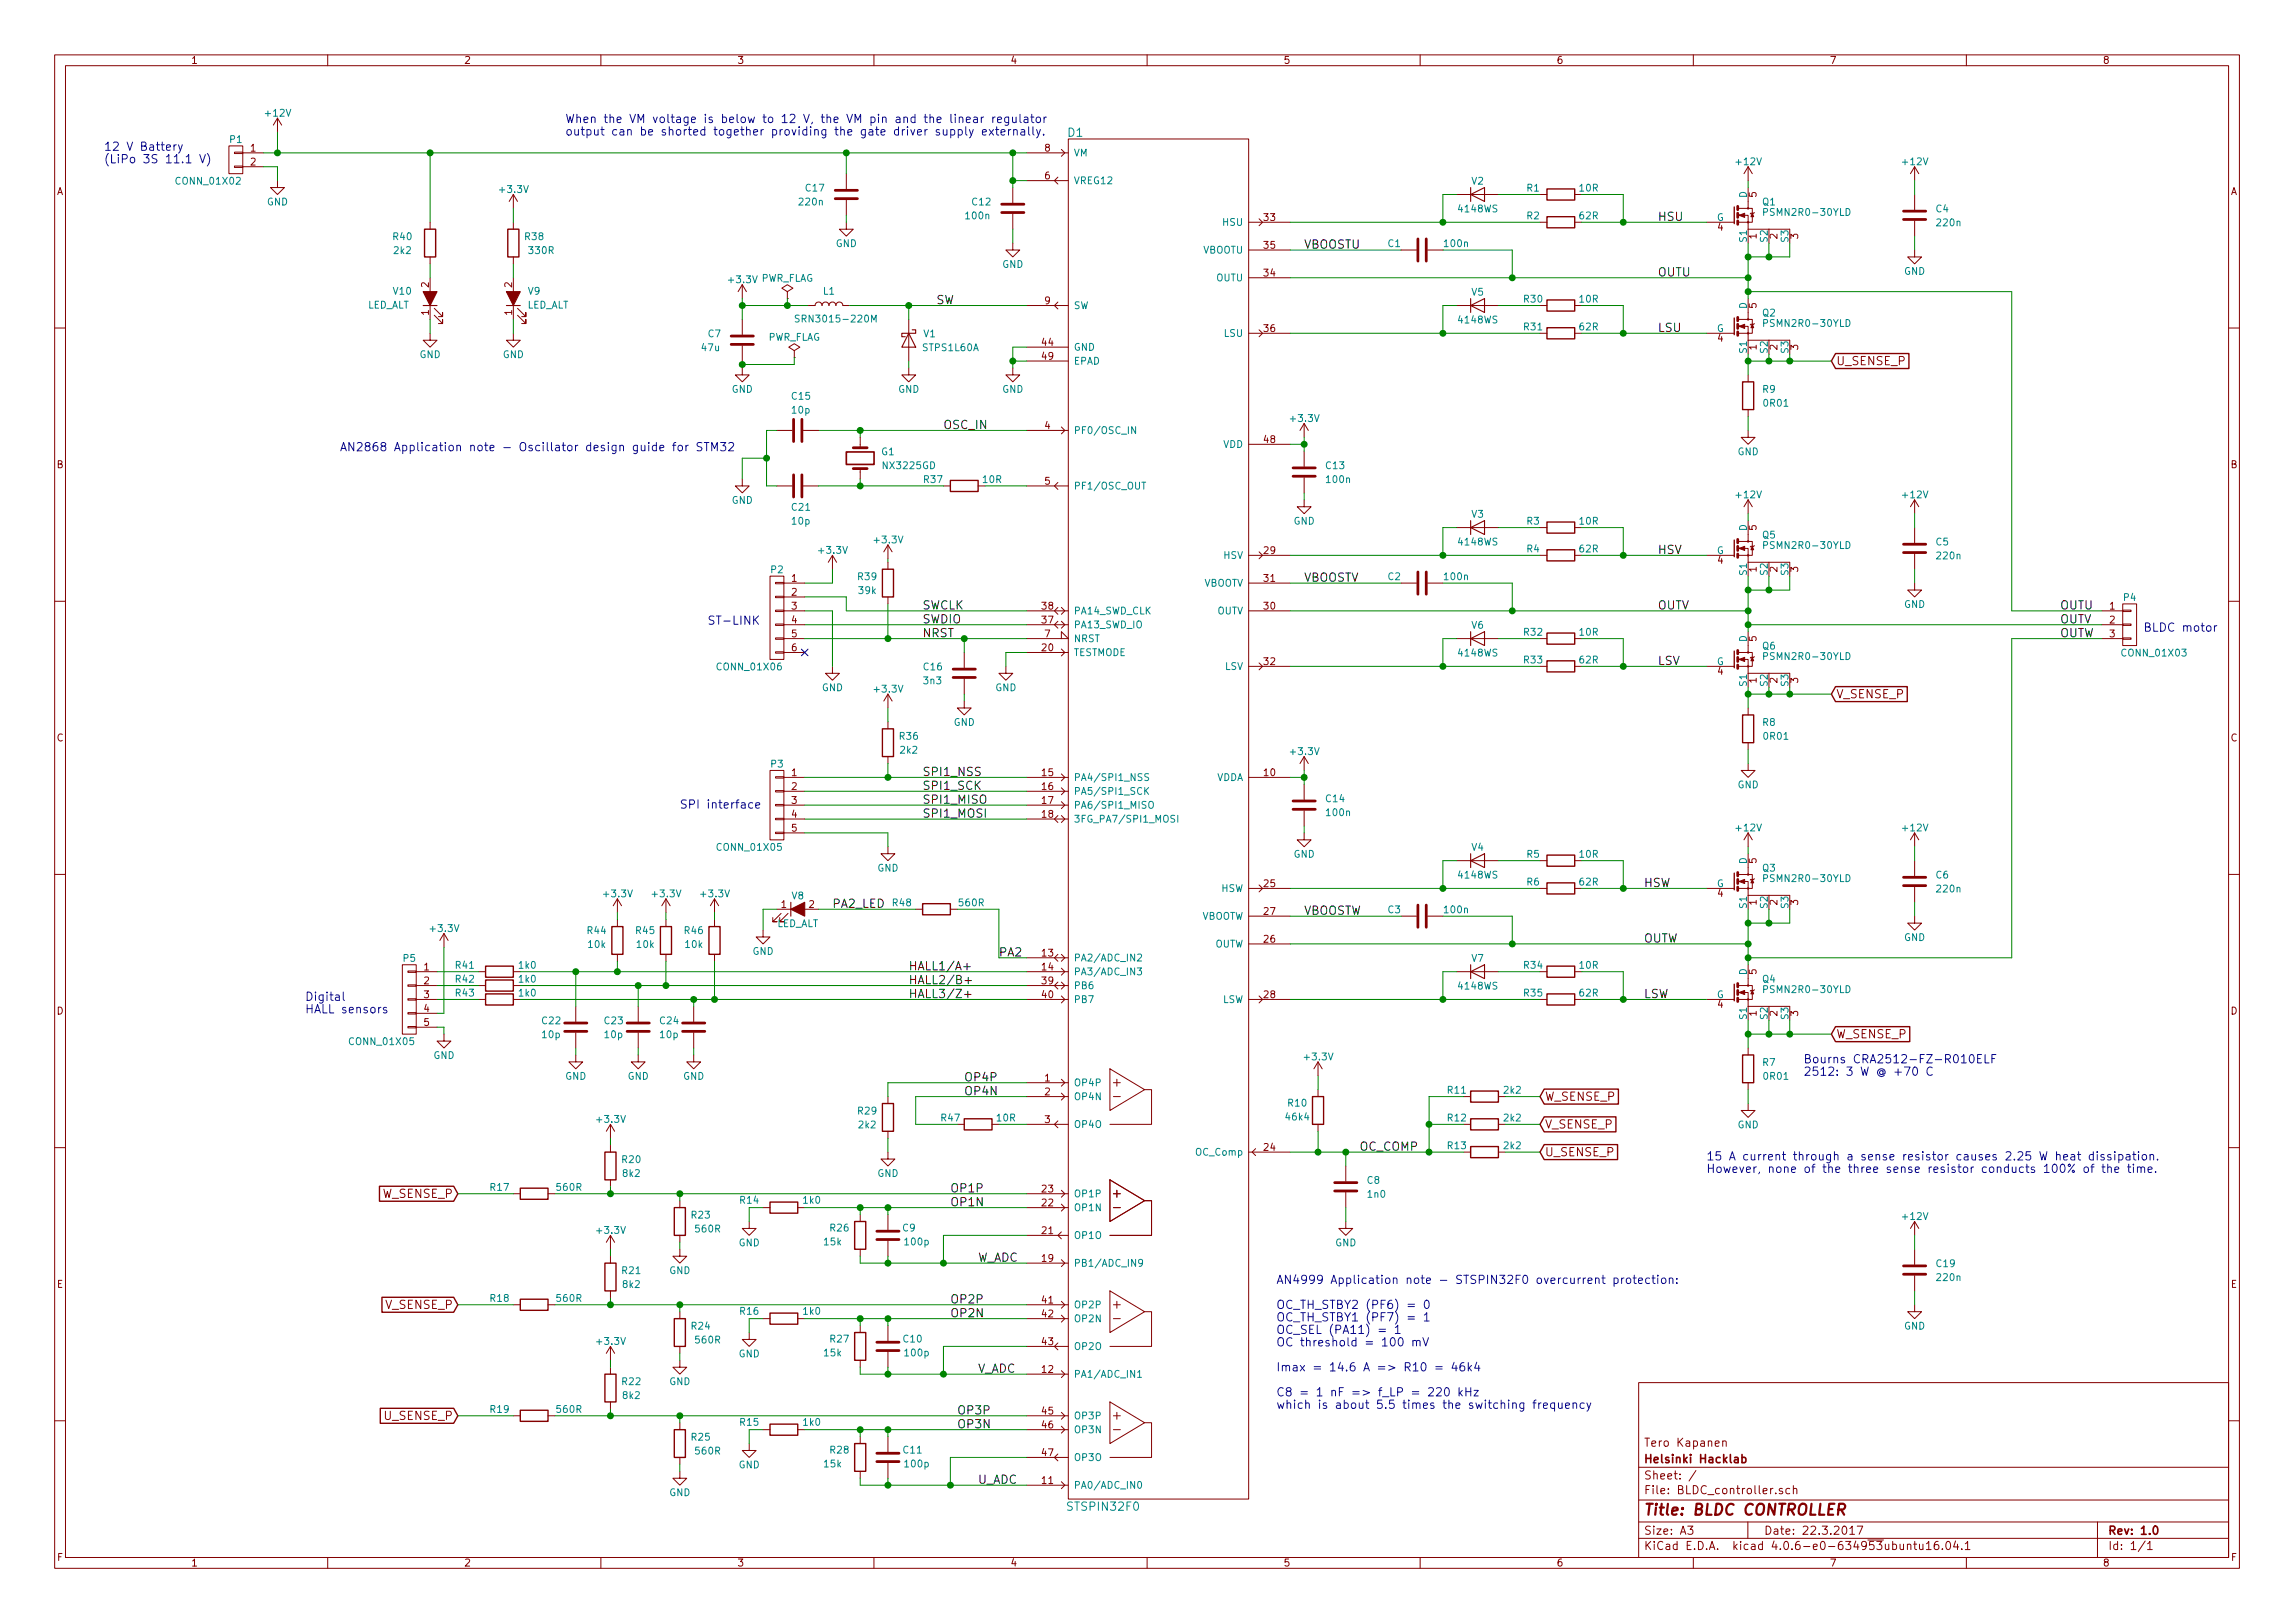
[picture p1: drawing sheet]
<svg xmlns="http://www.w3.org/2000/svg" width="420mm" height="297mm" viewBox="0 0 420 297" stroke-linecap="round" stroke-linejoin="round" font-family="sans-serif">
<defs><g id="words">
<text font-size="2.8" fill="#840000" x="301" y="277.3">Title: BLDC CONTROLLER</text>
<g font-size="2.1" fill="#0000c2">
<text x="103.5" y="22.5">When the VM voltage is below to 12 V, the VM pin and the linear regulator</text>
<text x="19" y="27.6">12 V Battery</text>
<text x="19" y="29.9">(LiPo 3S 11.1 V)</text>
<text x="103.5" y="24.8">output can be shorted together providing the gate driver supply externally.</text>
<text x="62.2" y="82.6">AN2868 Application note - Oscillator design guide for STM32</text>
<text x="129.5" y="114.3">ST-LINK</text>
<text x="392.4" y="115.6">BLDC motor</text>
<text x="124.5" y="148">SPI interface</text>
<text x="55.9" y="183.2">Digital</text>
<text x="55.9" y="185.5">HALL sensors</text>
<text x="330.2" y="194.6">Bourns CRA2512-FZ-R010ELF</text>
<text x="330.2" y="196.9">2512: 3 W @ +70 C</text>
<text x="312.4" y="212.4">15 A current through a sense resistor causes 2.25 W heat dissipation.</text>
<text x="312.4" y="214.7">However, none of the three sense resistor conducts 100% of the time.</text>
<text x="233.7" y="235">AN4999 Application note - STSPIN32F0 overcurrent protection:</text>
<text x="233.7" y="239.6">OC_TH_STBY2 (PF6) = 0</text>
<text x="233.7" y="241.8">OC_TH_STBY1 (PF7) = 1</text>
<text x="233.7" y="244.1">OC_SEL (PA11) = 1</text>
<text x="233.7" y="246.4">OC threshold = 100 mV</text>
<text x="233.7" y="251">Imax = 14.6 A =&gt; R10 = 46k4</text>
<text x="233.7" y="255.6">C8 = 1 nF =&gt; f_LP = 220 kHz</text>
<text x="233.7" y="257.8">which is about 5.5 times the switching frequency</text>
</g>
<g font-size="2.1" fill="#008484">
<text x="195.5" y="25">D1</text>
<text x="195.7" y="276.5">STSPIN32F0</text>
</g>
<g font-size="2.1">
<text x="303.5" y="40.4">HSU</text>
<text x="238.8" y="45.5">VBOOSTU</text>
<text x="303.5" y="50.6">OUTU</text>
<text x="171.4" y="55.7">SW</text>
<text x="303.5" y="60.7">LSU</text>
<text x="172.7" y="78.5">OSC_IN</text>
<text x="303.5" y="101.4">HSV</text>
<text x="238.8" y="106.5">VBOOSTV</text>
<text x="168.9" y="111.5">SWCLK</text>
<text x="303.5" y="111.5">OUTV</text>
<text x="377.2" y="111.5">OUTU</text>
<text x="168.9" y="114.1">SWDIO</text>
<text x="168.9" y="116.6">NRST</text>
<text x="377.2" y="114.1">OUTV</text>
<text x="377.2" y="116.6">OUTW</text>
<text x="303.5" y="121.7">LSV</text>
<text x="168.9" y="142">SPI1_NSS</text>
<text x="168.9" y="144.6">SPI1_SCK</text>
<text x="168.9" y="147.1">SPI1_MISO</text>
<text x="168.9" y="149.6">SPI1_MOSI</text>
<text x="152.4" y="166.2">PA2_LED</text>
<text x="238.8" y="167.4">VBOOSTW</text>
<text x="301" y="162.3">HSW</text>
<text x="301" y="172.5">OUTW</text>
<text x="166.4" y="177.6">HALL1/A+</text>
<text x="182.9" y="175">PA2</text>
<text x="166.4" y="180.1">HALL2/B+</text>
<text x="166.4" y="182.7">HALL3/Z+</text>
<text x="301" y="182.7">LSW</text>
<text x="176.5" y="197.9">OP4P</text>
<text x="176.5" y="200.4">OP4N</text>
<text x="248.9" y="210.6">OC_COMP</text>
<text x="174" y="220.8">OP1N</text>
<text x="174" y="218.2">OP1P</text>
<text x="179.1" y="230.9">W_ADC</text>
<text x="174" y="238.5">OP2P</text>
<text x="174" y="241.1">OP2N</text>
<text x="179.1" y="251.2">V_ADC</text>
<text x="175.3" y="258.9">OP3P</text>
<text x="175.3" y="261.4">OP3N</text>
<text x="179.1" y="271.6">U_ADC</text>
</g>
<g font-size="2.1" fill="#840000">
<text x="336.2" y="66.8">U_SENSE_P</text>
<text x="336.2" y="127.8">V_SENSE_P</text>
<text x="336.2" y="190">W_SENSE_P</text>
<text x="282.9" y="201.5">W_SENSE_P</text>
<text x="282.9" y="206.5">V_SENSE_P</text>
<text x="282.9" y="211.6">U_SENSE_P</text>
<text x="69.9" y="219.2">W_SENSE_P</text>
<text x="70.5" y="239.6">V_SENSE_P</text>
<text x="70.4" y="259.9">U_SENSE_P</text>
<text x="301" y="267.8">Helsinki Hacklab</text>
<text x="301" y="264.8">Tero Kapanen</text>
<text x="301" y="273.5">File: BLDC_controller.sch</text>
<text x="301" y="270.8">Sheet: /</text>
<text x="301" y="280.9">Size: A3</text>
<text x="323" y="280.9">Date: 22.3.2017</text>
<text x="386" y="280.9">Rev: 1.0</text>
<text x="301" y="283.7">KiCad E.D.A. kicad 4.0.6-e0-634953ubuntu16.04.1</text>
<text x="386" y="283.7">Id: 1/1</text>
</g>
<g font-size="1.8" fill="#840000">
<text x="35" y="11.7">1</text>
<text x="85" y="11.7">2</text>
<text x="135" y="11.7">3</text>
<text x="185" y="11.7">4</text>
<text x="235" y="11.7">5</text>
<text x="285" y="11.7">6</text>
<text x="335" y="11.7">7</text>
<text x="385" y="11.7">8</text>
<text x="45.9" y="27.7">1</text>
<text x="191.3" y="27.7">8</text>
<text x="10.4" y="35.7">A</text>
<text x="45.9" y="30.3">2</text>
<text x="191.3" y="32.8">6</text>
<text x="408.4" y="35.7">A</text>
<text x="231.4" y="40.4">33</text>
<text x="321.6" y="36.1" transform="rotate(-90 321.6 36.1)">5</text>
<text x="231.4" y="45.5">35</text>
<text x="314.5" y="42.2">4</text>
<text x="321.6" y="43.7" transform="rotate(-90 321.6 43.7)">1</text>
<text x="325.4" y="43.7" transform="rotate(-90 325.4 43.7)">2</text>
<text x="329.2" y="43.7" transform="rotate(-90 329.2 43.7)">3</text>
<text x="78.5" y="52.6" transform="rotate(-90 78.5 52.6)">2</text>
<text x="93.7" y="52.6" transform="rotate(-90 93.7 52.6)">2</text>
<text x="231.4" y="50.6">34</text>
<text x="78.5" y="57.7" transform="rotate(-90 78.5 57.7)">1</text>
<text x="93.7" y="57.7" transform="rotate(-90 93.7 57.7)">1</text>
<text x="191.3" y="55.7">9</text>
<text x="321.6" y="56.4" transform="rotate(-90 321.6 56.4)">5</text>
<text x="190.8" y="63.3">44</text>
<text x="190.8" y="65.8">49</text>
<text x="231.4" y="60.7">36</text>
<text x="314.5" y="62.5">4</text>
<text x="321.6" y="64" transform="rotate(-90 321.6 64)">1</text>
<text x="325.4" y="64" transform="rotate(-90 325.4 64)">2</text>
<text x="329.2" y="64" transform="rotate(-90 329.2 64)">3</text>
<text x="191.3" y="78.5">4</text>
<text x="231.4" y="81.1">48</text>
<text x="10.4" y="85.7">B</text>
<text x="191.3" y="88.7">5</text>
<text x="408.4" y="85.7">B</text>
<text x="231.4" y="101.4">29</text>
<text x="321.6" y="97" transform="rotate(-90 321.6 97)">5</text>
<text x="144.9" y="106.5">1</text>
<text x="231.4" y="106.5">31</text>
<text x="314.5" y="103.2">4</text>
<text x="321.6" y="104.7" transform="rotate(-90 321.6 104.7)">1</text>
<text x="325.4" y="104.7" transform="rotate(-90 325.4 104.7)">2</text>
<text x="329.2" y="104.7" transform="rotate(-90 329.2 104.7)">3</text>
<text x="144.9" y="109">2</text>
<text x="144.9" y="111.5">3</text>
<text x="190.8" y="111.5">38</text>
<text x="231.4" y="111.5">30</text>
<text x="386.2" y="111.5">1</text>
<text x="144.9" y="114.1">4</text>
<text x="144.9" y="116.6">5</text>
<text x="144.9" y="119.2">6</text>
<text x="190.8" y="119.2">20</text>
<text x="190.8" y="114.1">37</text>
<text x="191.3" y="116.6">7</text>
<text x="321.6" y="117.4" transform="rotate(-90 321.6 117.4)">5</text>
<text x="386.2" y="114.1">2</text>
<text x="386.2" y="116.6">3</text>
<text x="231.4" y="121.7">32</text>
<text x="314.5" y="123.5">4</text>
<text x="321.6" y="125" transform="rotate(-90 321.6 125)">1</text>
<text x="325.4" y="125" transform="rotate(-90 325.4 125)">2</text>
<text x="329.2" y="125" transform="rotate(-90 329.2 125)">3</text>
<text x="10.4" y="135.7">C</text>
<text x="408.4" y="135.7">C</text>
<text x="144.9" y="142">1</text>
<text x="190.8" y="142">15</text>
<text x="231.4" y="142">10</text>
<text x="144.9" y="144.6">2</text>
<text x="144.9" y="147.1">3</text>
<text x="144.9" y="149.6">4</text>
<text x="190.8" y="144.6">16</text>
<text x="190.8" y="147.1">17</text>
<text x="190.8" y="149.6">18</text>
<text x="144.9" y="152.2">5</text>
<text x="321.6" y="158" transform="rotate(-90 321.6 158)">5</text>
<text x="143" y="166.2">1</text>
<text x="148.1" y="166.2">2</text>
<text x="231.4" y="162.3">25</text>
<text x="231.4" y="167.4">27</text>
<text x="314.5" y="164.1">4</text>
<text x="321.6" y="165.6" transform="rotate(-90 321.6 165.6)">1</text>
<text x="325.4" y="165.6" transform="rotate(-90 325.4 165.6)">2</text>
<text x="329.2" y="165.6" transform="rotate(-90 329.2 165.6)">3</text>
<text x="231.4" y="172.5">26</text>
<text x="77.6" y="177.6">1</text>
<text x="190.8" y="175">13</text>
<text x="190.8" y="177.6">14</text>
<text x="321.6" y="178.3" transform="rotate(-90 321.6 178.3)">5</text>
<text x="10.4" y="185.7">D</text>
<text x="77.6" y="180.1">2</text>
<text x="77.6" y="182.7">3</text>
<text x="77.6" y="185.2">4</text>
<text x="190.8" y="182.7">40</text>
<text x="190.8" y="180.1">39</text>
<text x="231.4" y="182.7">28</text>
<text x="314.5" y="184.4">4</text>
<text x="321.6" y="185.9" transform="rotate(-90 321.6 185.9)">1</text>
<text x="325.4" y="185.9" transform="rotate(-90 325.4 185.9)">2</text>
<text x="329.2" y="185.9" transform="rotate(-90 329.2 185.9)">3</text>
<text x="408.4" y="185.7">D</text>
<text x="77.6" y="187.7">5</text>
<text x="191.3" y="197.9">1</text>
<text x="191.3" y="200.4">2</text>
<text x="191.3" y="205.5">3</text>
<text x="231.4" y="210.6">24</text>
<text x="190.8" y="220.8">22</text>
<text x="190.8" y="218.2">23</text>
<text x="190.8" y="225.8">21</text>
<text x="190.8" y="230.9">19</text>
<text x="10.4" y="235.7">E</text>
<text x="190.8" y="238.5">41</text>
<text x="408.4" y="235.7">E</text>
<text x="190.8" y="241.1">42</text>
<text x="190.8" y="251.2">12</text>
<text x="190.8" y="246.2">43</text>
<text x="190.8" y="258.9">45</text>
<text x="190.8" y="261.4">46</text>
<text x="190.8" y="266.5">47</text>
<text x="190.8" y="271.6">11</text>
<text x="10.5" y="285.7">F</text>
<text x="35" y="286.7">1</text>
<text x="85" y="286.7">2</text>
<text x="135" y="286.7">3</text>
<text x="185" y="286.7">4</text>
<text x="235" y="286.7">5</text>
<text x="285" y="286.7">6</text>
<text x="335" y="286.7">7</text>
<text x="385" y="286.7">8</text>
<text x="408.5" y="285.7">F</text>
</g>
<g font-size="1.8" fill="#008484">
<text x="48.7" y="21.3">+12V</text>
<text x="42.1" y="26.1">P1</text>
<text x="196.6" y="28.6">VM</text>
<text x="32.5" y="33.8">CONN_01X02</text>
<text x="91.6" y="35.3">+3.3V</text>
<text x="147.5" y="35">C17</text>
<text x="196.6" y="33.7">VREG12</text>
<text x="269.4" y="33.8">V2</text>
<text x="279.6" y="35">R1</text>
<text x="289.2" y="35">10R</text>
<text x="318" y="30.2">+12V</text>
<text x="348.4" y="30.2">+12V</text>
<text x="48.8" y="37.6">GND</text>
<text x="146.4" y="37.6">220n</text>
<text x="176.9" y="40.1">100n</text>
<text x="178" y="37.6">C12</text>
<text x="223.9" y="41.3">HSU</text>
<text x="267.1" y="38.8">4148WS</text>
<text x="279.6" y="40.1">R2</text>
<text x="289.2" y="40.1">62R</text>
<text x="314.3" y="40.4">G</text>
<text x="319.8" y="36.2" transform="rotate(-90 319.8 36.2)">D</text>
<text x="322.7" y="37.6">Q1</text>
<text x="323.5" y="39.5">PSMN2R0-30YLD</text>
<text x="354.5" y="38.8">C4</text>
<text x="354.7" y="41.4">220n</text>
<text x="72" y="43.9">R40</text>
<text x="72.2" y="46.5">2k2</text>
<text x="96.2" y="43.9">R38</text>
<text x="97" y="46.5">330R</text>
<text x="153" y="45.2">GND</text>
<text x="220" y="46.4">VBOOTU</text>
<text x="254.1" y="45.2">C1</text>
<text x="264.5" y="45.2">100n</text>
<text x="319.8" y="44.3" transform="rotate(-90 319.8 44.3)">S1</text>
<text x="323.6" y="44.3" transform="rotate(-90 323.6 44.3)">S2</text>
<text x="327.4" y="44.3" transform="rotate(-90 327.4 44.3)">S3</text>
<text x="72.1" y="53.9">V10</text>
<text x="96.7" y="53.9">V9</text>
<text x="133.6" y="51.8">+3.3V PWR_FLAG</text>
<text x="150.7" y="53.9">L1</text>
<text x="183.5" y="49">GND</text>
<text x="222.6" y="51.5">OUTU</text>
<text x="348.6" y="50.3">GND</text>
<text x="67.2" y="56.5">LED_ALT</text>
<text x="96.4" y="56.5">LED_ALT</text>
<text x="146.7" y="59">SRN3015-220M</text>
<text x="196.6" y="56.6">SW</text>
<text x="267.1" y="59.2">4148WS</text>
<text x="269.4" y="54.1">V5</text>
<text x="279" y="55.4">R30</text>
<text x="289.2" y="55.4">10R</text>
<text x="319.8" y="56.6" transform="rotate(-90 319.8 56.6)">D</text>
<text x="322.7" y="57.9">Q2</text>
<text x="323.5" y="59.8">PSMN2R0-30YLD</text>
<text x="76.8" y="65.5">GND</text>
<text x="92" y="65.5">GND</text>
<text x="128.5" y="64.2">47u</text>
<text x="129.7" y="61.7">C7</text>
<text x="140.5" y="62.3">PWR_FLAG</text>
<text x="169" y="64.2">STPS1L60A</text>
<text x="169.1" y="61.7">V1</text>
<text x="196.6" y="64.2">GND</text>
<text x="224.1" y="61.6">LSU</text>
<text x="279" y="60.4">R31</text>
<text x="289.2" y="60.4">62R</text>
<text x="314.3" y="60.7">G</text>
<text x="319.8" y="64.6" transform="rotate(-90 319.8 64.6)">S1</text>
<text x="323.6" y="64.6" transform="rotate(-90 323.6 64.6)">S2</text>
<text x="327.4" y="64.6" transform="rotate(-90 327.4 64.6)">S3</text>
<text x="133.9" y="71.9">GND</text>
<text x="164.4" y="71.9">GND</text>
<text x="183.5" y="71.9">GND</text>
<text x="196.6" y="66.7">EPAD</text>
<text x="322.7" y="71.9">R9</text>
<text x="145" y="73.1">C15</text>
<text x="145" y="75.7">10p</text>
<text x="236.4" y="77.2">+3.3V</text>
<text x="323" y="74.4">0R01</text>
<text x="161.4" y="83.3">G1</text>
<text x="196.6" y="79.4">PF0/OSC_IN</text>
<text x="223.9" y="82">VDD</text>
<text x="318.1" y="83.3">GND</text>
<text x="161.8" y="85.8">NX3225GD</text>
<text x="169.2" y="88.4">R37</text>
<text x="180" y="88.4">10R</text>
<text x="196.6" y="89.6">PF1/OSC_OUT</text>
<text x="242.8" y="85.8">C13</text>
<text x="243" y="88.4">100n</text>
<text x="133.9" y="92.2">GND</text>
<text x="145" y="93.5">C21</text>
<text x="145" y="96">10p</text>
<text x="236.8" y="96">GND</text>
<text x="269.4" y="94.7">V3</text>
<text x="279.6" y="96">R3</text>
<text x="289.2" y="96">10R</text>
<text x="318" y="91.2">+12V</text>
<text x="348.4" y="91.2">+12V</text>
<text x="150.1" y="101.3">+3.3V</text>
<text x="160.2" y="99.4">+3.3V</text>
<text x="267.1" y="99.8">4148WS</text>
<text x="279.6" y="101.1">R4</text>
<text x="289.2" y="101.1">62R</text>
<text x="314.3" y="101.4">G</text>
<text x="319.8" y="97.2" transform="rotate(-90 319.8 97.2)">D</text>
<text x="322.7" y="98.5">Q5</text>
<text x="323.5" y="100.4">PSMN2R0-30YLD</text>
<text x="354.5" y="99.8">C5</text>
<text x="141.2" y="104.9">P2</text>
<text x="157.1" y="106.2">R39</text>
<text x="220.1" y="107.4">VBOOTV</text>
<text x="224" y="102.3">HSV</text>
<text x="254.1" y="106.2">C2</text>
<text x="264.5" y="106.2">100n</text>
<text x="319.8" y="105.2" transform="rotate(-90 319.8 105.2)">S1</text>
<text x="323.6" y="105.2" transform="rotate(-90 323.6 105.2)">S2</text>
<text x="327.4" y="105.2" transform="rotate(-90 327.4 105.2)">S3</text>
<text x="354.7" y="102.3">220n</text>
<text x="157.3" y="108.7">39k</text>
<text x="196.6" y="112.4">PA14_SWD_CLK</text>
<text x="222.7" y="112.4">OUTV</text>
<text x="348.6" y="111.2">GND</text>
<text x="388.8" y="110">P4</text>
<text x="196.6" y="117.5">NRST</text>
<text x="196.6" y="115">PA13_SWD_IO</text>
<text x="269.4" y="115">V6</text>
<text x="279" y="116.3">R32</text>
<text x="289.2" y="116.3">10R</text>
<text x="319.8" y="117.5" transform="rotate(-90 319.8 117.5)">D</text>
<text x="322.7" y="118.9">Q6</text>
<text x="131.5" y="122.7">CONN_01X06</text>
<text x="169.1" y="122.7">C16</text>
<text x="169.2" y="125.2">3n3</text>
<text x="196.6" y="120.1">TESTMODE</text>
<text x="224.2" y="122.6">LSV</text>
<text x="267.1" y="120.1">4148WS</text>
<text x="279" y="121.4">R33</text>
<text x="289.2" y="121.4">62R</text>
<text x="314.3" y="121.7">G</text>
<text x="319.8" y="125.6" transform="rotate(-90 319.8 125.6)">S1</text>
<text x="323.5" y="120.8">PSMN2R0-30YLD</text>
<text x="323.6" y="125.6" transform="rotate(-90 323.6 125.6)">S2</text>
<text x="327.4" y="125.6" transform="rotate(-90 327.4 125.6)">S3</text>
<text x="388.7" y="120.1">CONN_01X03</text>
<text x="150.4" y="126.5">GND</text>
<text x="160.2" y="126.7">+3.3V</text>
<text x="182.2" y="126.5">GND</text>
<text x="164.7" y="135.4">R36</text>
<text x="164.9" y="137.9">2k2</text>
<text x="174.6" y="132.8">GND</text>
<text x="322.7" y="132.8">R8</text>
<text x="323" y="135.4">0R01</text>
<text x="141.2" y="140.4">P3</text>
<text x="196.6" y="142.9">PA4/SPI1_NSS</text>
<text x="222.6" y="142.9">VDDA</text>
<text x="236.4" y="138.2">+3.3V</text>
<text x="196.6" y="145.5">PA5/SPI1_SCK</text>
<text x="196.6" y="148">PA6/SPI1_MISO</text>
<text x="242.8" y="146.8">C14</text>
<text x="243" y="149.3">100n</text>
<text x="318.1" y="144.3">GND</text>
<text x="131.5" y="155.7">CONN_01X05</text>
<text x="196.6" y="150.5">3FG_PA7/SPI1_MOSI</text>
<text x="269.4" y="155.7">V4</text>
<text x="318" y="152.1">+12V</text>
<text x="348.4" y="152.1">+12V</text>
<text x="160.6" y="159.5">GND</text>
<text x="236.8" y="157">GND</text>
<text x="267.1" y="160.8">4148WS</text>
<text x="279.6" y="157">R5</text>
<text x="289.2" y="157">10R</text>
<text x="319.8" y="158.2" transform="rotate(-90 319.8 158.2)">D</text>
<text x="322.7" y="159.5">Q3</text>
<text x="323.5" y="161.4">PSMN2R0-30YLD</text>
<text x="354.5" y="160.8">C6</text>
<text x="110.7" y="164.2">+3.3V</text>
<text x="119.6" y="164.2">+3.3V</text>
<text x="128.5" y="164.2">+3.3V</text>
<text x="145" y="164.6">V8</text>
<text x="163.5" y="165.8">R48</text>
<text x="175.7" y="165.8">560R</text>
<text x="223.5" y="163.2">HSW</text>
<text x="254.1" y="167.1">C3</text>
<text x="264.5" y="167.1">100n</text>
<text x="279.6" y="162">R6</text>
<text x="289.2" y="162">62R</text>
<text x="314.3" y="162.3">G</text>
<text x="319.8" y="166.2" transform="rotate(-90 319.8 166.2)">S1</text>
<text x="323.6" y="166.2" transform="rotate(-90 323.6 166.2)">S2</text>
<text x="327.4" y="166.2" transform="rotate(-90 327.4 166.2)">S3</text>
<text x="354.7" y="163.3">220n</text>
<text x="78.9" y="170.5">+3.3V</text>
<text x="107.6" y="170.9">R44</text>
<text x="107.7" y="173.5">10k</text>
<text x="116.5" y="170.9">R45</text>
<text x="116.6" y="173.5">10k</text>
<text x="125.4" y="170.9">R46</text>
<text x="125.5" y="173.5">10k</text>
<text x="142.1" y="169.7">LED_ALT</text>
<text x="219.6" y="168.3">VBOOTW</text>
<text x="222.2" y="173.4">OUTW</text>
<text x="348.6" y="172.2">GND</text>
<text x="73.9" y="176">P5</text>
<text x="83.5" y="177.3">R41</text>
<text x="83.5" y="179.8">R42</text>
<text x="95" y="177.3">1k0</text>
<text x="95" y="179.8">1k0</text>
<text x="137.7" y="174.7">GND</text>
<text x="196.6" y="175.9">PA2/ADC_IN2</text>
<text x="196.6" y="178.5">PA3/ADC_IN3</text>
<text x="269.4" y="176">V7</text>
<text x="279" y="177.3">R34</text>
<text x="289.2" y="177.3">10R</text>
<text x="319.8" y="178.5" transform="rotate(-90 319.8 178.5)">D</text>
<text x="322.7" y="179.8">Q4</text>
<text x="83.5" y="182.4">R43</text>
<text x="95" y="182.4">1k0</text>
<text x="196.6" y="183.6">PB7</text>
<text x="196.6" y="181">PB6</text>
<text x="223.6" y="183.6">LSW</text>
<text x="267.1" y="181.1">4148WS</text>
<text x="279" y="182.4">R35</text>
<text x="289.2" y="182.4">62R</text>
<text x="314.3" y="182.7">G</text>
<text x="323.5" y="181.7">PSMN2R0-30YLD</text>
<text x="64.2" y="191.2">CONN_01X05</text>
<text x="99.3" y="187.4">C22</text>
<text x="99.3" y="190">10p</text>
<text x="110.7" y="187.4">C23</text>
<text x="110.7" y="190">10p</text>
<text x="120.9" y="187.4">C24</text>
<text x="120.9" y="190">10p</text>
<text x="319.8" y="186.5" transform="rotate(-90 319.8 186.5)">S1</text>
<text x="323.6" y="186.5" transform="rotate(-90 323.6 186.5)">S2</text>
<text x="327.4" y="186.5" transform="rotate(-90 327.4 186.5)">S3</text>
<text x="79.3" y="193.8">GND</text>
<text x="103.5" y="197.6">GND</text>
<text x="114.9" y="197.6">GND</text>
<text x="125" y="197.6">GND</text>
<text x="239" y="194">+3.3V</text>
<text x="322.7" y="195.1">R7</text>
<text x="323" y="197.6">0R01</text>
<text x="157.1" y="203.9">R29</text>
<text x="196.6" y="198.8">OP4P</text>
<text x="196.6" y="201.3">OP4N</text>
<text x="235.9" y="202.5">R10</text>
<text x="265.1" y="200.1">R11</text>
<text x="275.4" y="200.1">2k2</text>
<text x="109.4" y="205.5">+3.3V</text>
<text x="157.3" y="206.5">2k2</text>
<text x="172.4" y="205.2">R47</text>
<text x="182.5" y="205.2">10R</text>
<text x="196.6" y="206.4">OP4O</text>
<text x="235.5" y="205">46k4</text>
<text x="265.1" y="205.2">R12</text>
<text x="275.4" y="205.2">2k2</text>
<text x="318.1" y="206.5">GND</text>
<text x="113.9" y="212.8">R20</text>
<text x="114.1" y="215.4">8k2</text>
<text x="160.6" y="215.4">GND</text>
<text x="218.9" y="211.5">OC_Comp</text>
<text x="265.1" y="210.3">R13</text>
<text x="275.4" y="210.3">2k2</text>
<text x="89.8" y="217.9">R17</text>
<text x="102" y="217.9">560R</text>
<text x="135.5" y="220.3">R14</text>
<text x="147.1" y="220.3">1k0</text>
<text x="196.6" y="221.7">OP1N</text>
<text x="196.6" y="219.1">OP1P</text>
<text x="250.3" y="216.6">C8</text>
<text x="250.4" y="219.2">1n0</text>
<text x="109.4" y="225.8">+3.3V</text>
<text x="126.6" y="223">R23</text>
<text x="127.4" y="225.5">560R</text>
<text x="150.9" y="227.9">15k</text>
<text x="152" y="225.4">R26</text>
<text x="165.3" y="225.4">C9</text>
<text x="165.8" y="227.9">100p</text>
<text x="196.6" y="226.7">OP1O</text>
<text x="348.4" y="223.3">+12V</text>
<text x="113.9" y="233.2">R21</text>
<text x="122.5" y="233.2">GND</text>
<text x="135.2" y="228.1">GND</text>
<text x="196.6" y="231.8">PB1/ADC_IN9</text>
<text x="244.4" y="228.1">GND</text>
<text x="354.6" y="231.9">C19</text>
<text x="89.8" y="238.2">R18</text>
<text x="102" y="238.2">560R</text>
<text x="114.1" y="235.7">8k2</text>
<text x="196.6" y="239.4">OP2P</text>
<text x="354.7" y="234.4">220n</text>
<text x="126.6" y="243.3">R24</text>
<text x="127.4" y="245.9">560R</text>
<text x="135.5" y="240.6">R16</text>
<text x="147.1" y="240.6">1k0</text>
<text x="152" y="245.7">R27</text>
<text x="165.4" y="245.7">C10</text>
<text x="196.6" y="242">OP2N</text>
<text x="348.6" y="243.3">GND</text>
<text x="109.4" y="246.1">+3.3V</text>
<text x="135.2" y="248.4">GND</text>
<text x="150.9" y="248.2">15k</text>
<text x="165.8" y="248.2">100p</text>
<text x="196.6" y="247.1">OP2O</text>
<text x="113.9" y="253.5">R22</text>
<text x="114.1" y="256">8k2</text>
<text x="122.5" y="253.5">GND</text>
<text x="196.6" y="252.1">PA1/ADC_IN1</text>
<text x="89.8" y="258.6">R19</text>
<text x="102" y="258.6">560R</text>
<text x="126.6" y="263.6">R25</text>
<text x="135.5" y="260.9">R15</text>
<text x="147.1" y="260.9">1k0</text>
<text x="196.6" y="259.8">OP3P</text>
<text x="196.6" y="262.3">OP3N</text>
<text x="127.4" y="266.2">560R</text>
<text x="135.2" y="268.7">GND</text>
<text x="150.9" y="268.5">15k</text>
<text x="152" y="266">R28</text>
<text x="165.4" y="266">C11</text>
<text x="165.8" y="268.5">100p</text>
<text x="196.6" y="267.4">OP3O</text>
<text x="122.5" y="273.8">GND</text>
<text x="196.6" y="272.5">PA0/ADC_IN0</text>
</g>
</g></defs>
<g fill="none" stroke="#840000" stroke-width=".18">
<path d="M10 10h400v277h-400zM12 12h396v273.1h-396zM60 10v2M110 10v2M160 10v2M210 10v2M260 10v2M310 10v2M360 10v2M41.9 26.7h2.5v5.1h-2.5zM42.9 30.4h1.5v.2h-1.5zM42.9 27.8h1.5v.3h-1.5z"/>
<path d="M44.4 28h3.9M44.4 30.5h3.9M50.8 33.1v1.2h1.3l-1.3 1.3-1.3-1.3h1.3M50.8 21.6l-.8 1.3M50.8 21.6v2.6M50.8 21.6l.8 1.3M94 35.6v2.5M94 35.6l-.8 1.3M94 35.6l.7 1.3M154.9 31.8v2.8M154.9 36.6v2.8M185.4 34.3v2.8"/>
<path d="M185.4 39.2v2.7M188 33.1h7.6M188 28h7.6M193.7 32.4l-.7 .7 .7 .6M194.3 27.3l.6 .7-.6 .6M195.6 25.4h33v249h-33zM266.7 35.6h7.6M281.9 35.6h1.3M288.3 35.6h1.3M320 34.3v3.8h-1.7M320 38.1h.8v2.6h-.8v-1.3h-1.7M320 30.5v2.6"/>
<path d="M320 30.5l-.7 1.3M320 30.5l.8 1.3M321.2 38.9l-.8 .3M350.5 30.5v2.6M350.5 35.6v2.8M350.5 30.5l-.7 1.3M350.5 30.5l.8 1.3M78.7 40.7v1.2M78.7 47v1.3M78.7 50.8v7.7M79.5 57.7l1.5 1.5v-.7v.7h-.7M79.5 56.4l1.5 1.5v-.7v.7h-.7"/>
<path d="M94 40.7v1.2M94 47v1.3M94 50.8v7.7M94.7 57.7l1.6 1.5v-.7v.7h-.8M94.7 56.4l1.6 1.5v-.7v.7h-.8M135.9 52.1v2.5M135.9 58.5v2.8M135.9 52.1l-.8 1.3M135.9 52.1l.8 1.3M144.1 54.6h.1M144.1 53.4l1.1-.7-1.1-.6-1 .6 1 .7v1.2M148 55.9h1.2a.63 .63 0 0 1 .7-.6 .63 .63 0 0 1 .6 .6 .63 .63 0 0 1 .6-.6 .63 .63 0 0 1 .7 .6 .63 .63 0 0 1 .6-.6 .63 .63 0 0 1 .6 .6 .63 .63 0 0 1 .7-.6 .63 .63 0 0 1 .6 .6h1.3"/>
<path d="M154.9 40.7v1.2h1.3l-1.3 1.3-1.2-1.3h1.2M166.4 58.5v7.6M185.4 44.5v1.3h1.3l-1.3 1.2-1.3-1.2h1.3M188 55.9h7.6M193.7 55.3l-.7 .6 .7 .7M228.6 40.7h7.6M228.6 50.8h7.6M228.6 45.8h7.6M230.5 40l.6 .7-.6 .6M256.5 45.8h2.8M261.4 45.8h2.8M266.7 55.9h7.6"/>
<path d="M281.9 55.9h1.3M281.9 40.7h1.3M288.3 55.9h1.3M288.3 40.7h1.3M312.4 40.7h5.1M318.3 40.7h1.7v1.2h7.7M320 54.6v3.9h-1.7M320 58.5h.8v2.5h-.8v-1.3h-1.7M321.2 59.2l-.8 .3M350.5 45.8v1.2h1.3l-1.3 1.3-1.3-1.3h1.3M350.5 40.4v2.8M10 60h2"/>
<path d="M78.7 61v1.3h1.3l-1.3 1.2-1.2-1.2h1.2M94 61v1.3h1.2l-1.2 1.2-1.3-1.2h1.3M135.9 67.3v1.3h1.3l-1.3 1.3-1.3-1.3h1.3M135.9 63.3v2.8M142.2 78.8h2.8M145.4 65.4h.1M145.4 64.2l1-.7-1-.6-1 .6 1 .7v1.2M147.1 78.8h2.8M166.4 67.3v1.3h1.2l-1.2 1.3-1.3-1.3h1.3M185.4 67.3v1.3h1.3l-1.3 1.3-1.3-1.3h1.3M188 78.8h7.6M188 63.5h7.6"/>
<path d="M188 66.1h7.6M194.3 78.1l.6 .7-.6 .6M228.6 61h7.6M230.5 60.4l.6 .6-.6 .6M238.8 77.5l-.8 1.3M238.8 77.5v2.5M238.8 77.5l.7 1.3M281.9 61h1.3M288.3 61h1.3M312.4 61h5.1M318.3 61h1.7v1.3h7.7M320 78.8v1.2h1.3l-1.3 1.3-1.2-1.3h1.2"/>
<path d="M320 68.6v1.3M320 75v1.2M408 60h2M135.9 87.7v1.2h1.3l-1.3 1.3-1.3-1.3h1.3M142.2 88.9h2.8M147.1 88.9h2.8M157.5 80v2M157.5 85.8v1.9M162.6 99.7v2.6M162.6 99.7l-.8 1.3M162.6 99.7l.7 1.3M172.7 88.9h1.3"/>
<path d="M179.1 88.9h1.2M188 88.9h7.6M193.7 88.3l-.7 .6 .7 .7M228.6 81.3h7.6M238.8 91.5v1.2h1.2l-1.2 1.3-1.3-1.3h1.3M238.8 82.6v2.8M238.8 87.4v2.8M266.7 96.6h7.6M281.9 96.6h1.3M288.3 96.6h1.3M320 95.3v3.8h-1.7M320 99.1h.8v2.5h-.8v-1.2h-1.7"/>
<path d="M320 91.5v2.5M320 91.5l-.7 1.2M320 91.5l.8 1.2M321.2 99.9l-.8 .2M350.5 91.5l-.7 1.2M350.5 91.5v2.5M350.5 96.6v2.8M350.5 91.5l.8 1.2M10 110h2M141 105.4h2.5v15.3h-2.5zM142 119.3h1.5v.2h-1.5zM142 116.7h1.5v.3h-1.5z"/>
<path d="M142 114.2h1.5v.3h-1.5zM142 111.7h1.5v.2h-1.5zM142 109.1h1.5v.3h-1.5zM142 106.6h1.5v.2h-1.5zM143.5 116.9h3.8M143.5 119.4h3.8M143.5 111.8h3.8M143.5 106.7h3.8M143.5 114.3h3.8M143.5 109.3h3.8M152.4 101.6l-.8 1.3M152.4 101.6v2.6"/>
<path d="M152.4 101.6l.8 1.3M162.6 102.9v1.3M162.6 109.3v1.2M176.5 119.4v2.8M188 116.9h7.6l-1.3-1.3v1.3M188 119.4h7.6M188 111.8h7.6M188 114.3h7.6M193.7 113.7l-.7 .6 .7 .7M193.7 111.2l-.7 .6 .7 .6M194.3 118.8l.6 .6-.6 .7M194.3 113.7l.6 .6-.6 .7"/>
<path d="M194.3 111.2l.6 .6-.6 .6M228.6 111.8h7.6M228.6 106.7h7.6M228.6 101.6h7.6M230.5 101l.6 .6-.6 .7M256.5 106.7h2.8M261.4 106.7h2.8M266.7 116.9h7.6M281.9 116.9h1.3M281.9 101.6h1.3M288.3 116.9h1.3M288.3 101.6h1.3"/>
<path d="M312.4 101.6h5.1M318.3 101.6h1.7v1.3h7.7M320 115.6v3.8h-1.7M320 119.4h.8v2.6h-.8v-1.3h-1.7M350.5 106.7v1.3h1.3l-1.3 1.3-1.3-1.3h1.3M350.5 101.4v2.8M384.8 116.9h3.8M384.8 111.8h3.8M384.8 114.3h3.8M388.6 116.7h1.5v.3h-1.5zM388.6 114.2h1.5v.3h-1.5zM388.6 111.7h1.5v.2h-1.5z"/>
<path d="M388.6 110.5h2.6v7.6h-2.6zM408 110h2M152.4 122v1.2h1.3l-1.3 1.3-1.3-1.3h1.3M162.6 127v2.6M162.6 132.1v1.3M162.6 138.5v1.2M162.6 127l-.8 1.3M162.6 127l.7 1.3M176.5 128.3v1.3h1.3l-1.3 1.2-1.2-1.2h1.2M176.5 124.2v2.8M184.1 122v1.2h1.3l-1.3 1.3-1.2-1.3h1.2M228.6 122h7.6"/>
<path d="M230.5 121.3l.6 .7-.6 .6M238.8 138.5v2.5M238.8 138.5l-.8 1.2M238.8 138.5l.7 1.2M281.9 122h1.3M288.3 122h1.3M312.4 122h5.1M318.3 122h1.7v1.2h7.7M320 139.7v1.3h1.3l-1.3 1.3-1.2-1.3h1.2M320 129.6v1.2M320 135.9v1.3M321.2 120.2l-.8 .2"/>
<path d="M141 141h2.5v12.7h-2.5zM142 152.3h1.5v.3h-1.5zM142 149.8h1.5v.2h-1.5zM142 147.2h1.5v.3h-1.5zM142 144.7h1.5v.2h-1.5zM142 142.1h1.5v.3h-1.5zM143.5 142.3h3.8M143.5 144.8h3.8M143.5 147.4h3.8M143.5 149.9h3.8M143.5 152.4h3.8M162.6 155v1.2h1.2l-1.2 1.3-1.3-1.3h1.3"/>
<path d="M188 142.3h7.6M188 144.8h7.6M188 147.4h7.6M188 149.9h7.6M193.7 149.3l-.7 .6 .7 .6M194.3 149.3l.6 .6-.6 .6M194.3 146.7l.6 .7-.6 .6M194.3 144.2l.6 .6-.6 .7M194.3 141.6l.6 .7-.6 .6M228.6 142.3h7.6M238.8 152.4v1.3h1.2l-1.2 1.3-1.3-1.3h1.3M238.8 143.5v2.8"/>
<path d="M238.8 148.4v2.8M266.7 157.5h7.6M281.9 157.5h1.3M288.3 157.5h1.3M320 156.2v3.9h-1.7M320 152.4v2.6M320 152.4l-.7 1.3M320 152.4l.8 1.3M350.5 152.4v2.6M350.5 157.5v2.8M350.5 152.4l-.7 1.3M350.5 152.4l.8 1.3"/>
<path d="M10 160h2M73.7 176.6h2.5v12.7h-2.5zM74.7 177.7h1.5v.3h-1.5zM76.2 177.8h3.8M81.3 170.9l-.8 1.2M81.3 170.9v2.5M81.3 170.9l.7 1.2M87.6 177.8h1.3M94 177.8h1.2M113 164.5v2.5M113 168.3v1.3M113 174.7v1.2"/>
<path d="M113 164.5l-.7 1.3M113 164.5l.8 1.3M121.9 164.5v2.5M121.9 168.3v1.3M121.9 174.7v1.2M121.9 164.5l-.7 1.3M121.9 164.5l.8 1.3M130.8 164.5v2.5M130.8 168.3v1.3M130.8 174.7v1.2M130.8 164.5l-.8 1.3M130.8 164.5l.8 1.3"/>
<path d="M139.7 170.2v1.3h1.3l-1.3 1.3-1.3-1.3h1.3M142.2 166.4h7.7M143 167.2l-1.5 1.5h.7h-.7v-.8M144.3 167.2l-1.6 1.5h.8h-.8v-.8M167.6 166.4h1.3M174 166.4h1.3M188 175.3h7.6M188 177.8h7.6M193.7 179.7l-.7 .7 .7 .6M193.7 174.7l-.7 .6 .7 .6M194.3 179.7l.6 .7-.6 .6M194.3 177.2l.6 .6-.6 .7"/>
<path d="M194.3 174.7l.6 .6-.6 .6M228.6 162.6h7.6M228.6 172.8h7.6M228.6 167.7h7.6M230.5 162l.6 .6-.6 .6M256.5 167.7h2.8M261.4 167.7h2.8M266.7 177.8h7.6M281.9 177.8h1.3M281.9 162.6h1.3M288.3 177.8h1.3M288.3 162.6h1.3"/>
<path d="M312.4 162.6h5.1M318.3 162.6h1.7v1.3h7.7M320 160.1h.8v2.5h-.8v-1.3h-1.7M320 176.6v3.8h-1.7M321.2 160.8l-.8 .3M350.5 167.7v1.2h1.3l-1.3 1.3-1.3-1.3h1.3M350.5 162.3v2.8M408 160h2M74.7 187.9h1.5v.2h-1.5zM74.7 185.3h1.5v.3h-1.5zM74.7 182.8h1.5v.2h-1.5zM74.7 180.2h1.5v.3h-1.5z"/>
<path d="M76.2 182.9h3.8M76.2 180.4h3.8M76.2 185.5h3.8M76.2 188h3.8M81.3 189.3v1.2h1.2l-1.2 1.3-1.3-1.3h1.3M87.6 182.9h1.3M87.6 180.4h1.3M94 182.9h1.2M94 180.4h1.2M105.4 193.1v1.2h1.3l-1.3 1.3-1.3-1.3h1.3M105.4 184.2v2.8M105.4 189v2.8"/>
<path d="M116.8 193.1v1.2h1.3l-1.3 1.3-1.2-1.3h1.2M116.8 184.2v2.8M116.8 189v2.8M127 193.1v1.2h1.3l-1.3 1.3-1.3-1.3h1.3M127 184.2v2.8M127 189v2.8M188 198.2h7.6M188 182.9h7.6M188 180.4h7.6M194.3 197.5l.6 .7-.6 .6M194.3 182.3l.6 .6-.6 .7M203.2 195.6l6.3 3.8-6.3 3.8z"/>
<path d="M203.8 198.2h1.3M204.5 197.5v1.3M209.5 199.4h1.3v6.4h-7.6M228.6 182.9h7.6M230.5 182.3l.6 .6-.6 .7M241.3 194.3v2.6M241.3 199.4v1.3M241.3 194.3l-.8 1.3M241.3 194.3l.8 1.3M281.9 182.9h1.3M288.3 182.9h1.3M312.4 182.9h5.1"/>
<path d="M318.3 182.9h1.7v1.3h7.7M320 180.4h.8v2.5h-.8v-1.3h-1.7M320 191.8v1.3M320 198.2v1.2M321.2 181.1l-.8 .3M10 210h2M94 218.5h1.2M100.3 218.5h1.3M111.8 205.8v2.5M111.8 209.6v1.3M111.8 215.9v1.3M111.8 205.8l-.8 1.2"/>
<path d="M111.8 205.8l.7 1.2M124.5 219.7v1.3M162.6 210.9v1.2h1.2l-1.2 1.3-1.3-1.3h1.3M162.6 200.7v1.3M162.6 207v1.3M175.3 205.8h1.2M181.6 205.8h1.3M188 218.5h7.6M188 200.7h7.6M188 205.8h7.6M193.7 205.1l-.7 .7 .7 .6M194.3 217.8l.6 .7-.6 .6"/>
<path d="M194.3 200.1l.6 .6-.6 .6M203.2 215.9l6.3 3.8-6.3 3.9zM203.8 218.5h1.3M203.8 200.7h1.3M204.5 217.8v1.3M209.5 219.7h1.3v6.4h-7.6M228.6 210.9h7.6M229.9 210.2l-.7 .7 .7 .6M241.3 205.8v1.2M246.4 213.4v2.8M246.4 218.2v2.8M268 200.7h1.2"/>
<path d="M268 205.8h1.2M268 210.9h1.2M274.3 200.7h1.3M274.3 205.8h1.3M274.3 210.9h1.3M320 202v1.2h1.3l-1.3 1.3-1.2-1.3h1.2M408 210h2M94 238.8h1.2M100.3 238.8h1.3M111.8 226.1v2.5M111.8 229.9v1.3M111.8 236.3v1.2"/>
<path d="M111.8 226.1l-.8 1.3M111.8 226.1l.7 1.3M124.5 228.6v1.3h1.2l-1.2 1.3-1.3-1.3h1.3M124.5 226.1v1.3M137.2 223.6v1.2h1.2l-1.2 1.3-1.3-1.3h1.3M139.7 221h1.3M146 221h1.3M157.5 222.3v1.3M157.5 228.6v1.3M162.6 222.3v2.8M162.6 227.1v2.8M188 238.8h7.6"/>
<path d="M188 221h7.6M188 226.1h7.6M188 231.2h7.6M194.3 238.2l.6 .6-.6 .6M194.3 230.5l.6 .7-.6 .6M194.3 225.5l-.6 .6 .6 .6M194.3 220.4l.6 .6-.6 .7M203.2 236.3l6.3 3.8-6.3 3.8zM203.8 238.8h1.3M203.8 221h1.3M204.5 238.2v1.2M246.4 223.6v1.2h1.2l-1.2 1.3-1.3-1.3h1.3"/>
<path d="M350.5 238.8v1.3h1.3l-1.3 1.2-1.3-1.2h1.3M350.5 223.6v2.5M350.5 228.6v2.8M350.5 233.5v2.8M350.5 223.6l-.7 1.2M350.5 223.6l.8 1.2M94 259.1h1.2M100.3 259.1h1.3M111.8 246.4v2.6M111.8 250.2v1.3M111.8 256.6v1.2M111.8 246.4l-.8 1.3"/>
<path d="M111.8 246.4l.7 1.3M124.5 249v1.2h1.2l-1.2 1.3-1.3-1.3h1.3M124.5 240.1v1.2M124.5 246.4v1.3M137.2 243.9v1.2h1.2l-1.2 1.3-1.3-1.3h1.3M139.7 241.3h1.3M146 241.3h1.3M157.5 242.6v1.3M157.5 249v1.2M162.6 242.6v2.8M162.6 247.4v2.8M188 259.1h7.6"/>
<path d="M188 241.3h7.6M188 251.5h7.6M188 246.4h7.6M193.7 245.8l-.7 .6 .7 .7M194.3 258.5l.6 .6-.6 .7M194.3 250.9l.6 .6-.6 .6M194.3 240.7l.6 .6-.6 .7M203.2 256.6l6.3 3.8-6.3 3.8zM203.8 259.1h1.3M203.8 241.3h1.3M204.5 258.5v1.3M209.5 240.1h1.3v6.3h-7.6"/>
<path d="M300 253h108v32.1h-108zM10 260h2M124.5 269.3v1.2h1.2l-1.2 1.3-1.3-1.3h1.3M124.5 260.4v1.3M124.5 266.7v1.3M137.2 264.2v1.3h1.2l-1.2 1.2-1.3-1.2h1.3M139.7 261.7h1.3M146 261.7h1.3M157.5 262.9v1.3M157.5 269.3v1.2M162.6 262.9v2.8M162.6 267.8v2.7"/>
<path d="M188 261.7h7.6M188 271.8h7.6M188 266.7h7.6M193.7 266.1l-.7 .6 .7 .7M194.3 271.2l.6 .6-.6 .7M194.3 261l.6 .7-.6 .6M203.8 261.7h1.3M209.5 260.4h1.3v6.3h-7.6M300 278.5h108M300 274.5h108M300 268.5h108M309 279.3h.9l-.5 .6 .5 .1v.7l-.2 .1-.7-.1"/>
<path d="M310.5 269.1l-1.3 2M315.4 263.8l.2-.1 .4 .1v.9M315.4 263.7v1M320 278.5v3M326.3 272.5a.37 .37 0 0 0-.6 .1l.1 .2 .5 .2 .1 .1-.2 .3-.5-.1M327.7 272.5l-.5-.1-.3 .3 .1 .6 .2 .1 .5-.1M328.3 272.5l.2-.1 .4 .1 .1 .9M328.3 271.9v1.5M338.7 279.7l.4-.4v1.5M340 279.3h1l-.6 1.5M384 278.5v6.6M408 260h2"/>
<path d="M60 285.1v1.9M110 285.1v1.9M160 285.1v1.9M210 285.1v1.9M260 285.1v1.9M300 281.5h108M310 285.1v1.9M338.7 280.8h.8M349.2 282.7l.2-.1 .4 .1v.9M349.2 282.6v1M350.3 282.6h.6M350.5 282.1v1.3l.4 .2"/>
<path d="M351.4 282.6l.1 .9 .3 .1 .2-.1M352 282.6v1M352.7 282.5l.4-.4v1.5M352.7 283.6h.8M354.8 282.1a.59 .59 0 0 0-.7 .6l.1 .8 .2 .1 .5-.1 .1-.5-.2-.3h-.4l-.3 .3M355.6 283.5v.1M356.4 282.3l.2-.2a.81 .81 0 0 1 .6 .6 .81 .81 0 0 1-.3 .8l-.2 .1a.79 .79 0 0 1-.3-1.3zM358 282l-.3 1.1h.9M358.4 282.6v1M359.2 283.5v.1M359.8 282.5l.4-.4v1.5M359.8 283.6h.9"/>
<path d="M360 285.1v1.9M392.7 282l-1.2 2M393.2 282.5l.4-.4v1.5M393.2 283.6h.8"/>
<circle cx="320" cy="38.1" r=".13"/>
<circle cx="320" cy="58.5" r=".13"/>
<circle cx="320" cy="40.7" r=".13"/>
<circle cx="320" cy="61" r=".13"/>
<circle cx="320" cy="99.1" r=".13"/>
<circle cx="320" cy="119.4" r=".13"/>
<circle cx="320" cy="101.6" r=".13"/>
<circle cx="320" cy="122" r=".13"/>
<circle cx="320" cy="162.6" r=".13"/>
<circle cx="320" cy="160.1" r=".13"/>
<circle cx="320" cy="182.9" r=".13"/>
<circle cx="320" cy="180.4" r=".13"/>
</g>
<path d="M154.9 82.7h5.1v2.3h-5.1zM318.9 266.8l.5-.1 .2 .3-.1 .6h-.6M318.9 266.2v1.5M394.3 279.5l.2-.2a.81 .81 0 0 1 .6 .6 .81 .81 0 0 1-.3 .8l-.1 .1a.79 .79 0 0 1-.4-1.3z" fill="none" stroke="#840000" stroke-width=".3"/>
<path d="M336.6 276.3l.9-.1a.56 .56 0 0 0 .1-.9l-.9-.1-.2 2M337.1 276.3l.5 .9" fill="none" stroke="#840000" stroke-width=".41"/>
<g fill="none" stroke="#008484" stroke-width=".18">
<path d="M322.9 38.8l.6-.1v-.4l-.6-.1v1.2M338 38.2a.64 .64 0 0 1 .7 .6 .64 .64 0 0 1-.7 .6zM146.3 57.7l-.7 .1v.4l.6 .2 .1 .3-.2 .2h-.5M159.6 58.9v-1.2l.4 .9 .4-.9v1.2M322.9 59.1h.6v-.5l-.6-.1v1.3M338 58.5a.64 .64 0 0 1 .7 .6 .64 .64 0 0 1-.7 .7zM207.9 78.1v1.3l-.7-1.3v1.3M209 88.3h.8M322.9 99.8l.6-.1v-.5l-.6-.1v1.3M338 99.1a.64 .64 0 0 1 .7 .7 .64 .64 0 0 1-.7 .6zM338 119.4a.64 .64 0 0 1 .7 .7 .64 .64 0 0 1-.7 .6zM322.9 120.1l.6-.1v-.5l-.6-.1v1.3"/>
<path d="M209.6 144.1v1.3M209.8 144.7l.5 .7M210.3 141.6l-.7 .1v.4l.6 .2 .1 .3-.2 .3-.5-.1M210.3 144.1l-.7 .7M210.4 146.8l.2-.1h.4a.83 .83 0 0 1-.2 1.2 .44 .44 0 0 1-.5-.4zM215.1 149.3h-.7v.4l.5 .2 .2 .3-.3 .3-.4-.1M215.6 149.2v1.3M208.2 177.2h.8l-.4 .4 .3 .1v.6l-.1 .1-.6-.1M208.3 174.7l.5-.1 .1 .1 .1 .3-.8 .9h.8M322.9 160.7h.6v-.5l-.6-.1v1.3M338 160.1a.64 .64 0 0 1 .7 .6 .64 .64 0 0 1-.7 .7zM322.9 181.1l.6-.1v-.5l-.6-.1v1.3"/>
<path d="M338 180.4a.64 .64 0 0 1 .7 .6 .64 .64 0 0 1-.7 .7zM209.2 231l-.3 .3h-.2l-.2-.3 .1-.5h.3l.3 .2a.84 .84 0 0 1-.4 1.1h-.2M208.3 251.2l.3-.4v1.3M208.3 252.1h.7M208.4 271.2l.2-.1a.67 .67 0 0 1 .4 .7 .67 .67 0 0 1-.4 .6l-.3-.5z"/>
</g>
<g fill="none" stroke="#840000" stroke-width=".51">
<path d="M152.9 36.4h4.1M152.9 34.8h4.1M183.4 38.9h4.1M183.4 37.4h4.1M318.1 37.8v.6M318.1 39v.8M348.5 38.6h4.1M259.6 43.7v4.1M261.1 43.7v4.1M318.1 40.4v.7M318.1 58.1v.6M318.1 59.3v.8"/>
<path d="M348.5 40.2h4.1M133.9 63h4M133.9 61.5h4M145.3 76.7v4.1M146.8 76.7v4.1M318.1 60.7v.7M145.3 86.9v4.1M146.8 86.9v4.1M156.2 82h2.5M156.2 85.8h2.5M236.7 87.2h4.1M236.7 85.6h4.1"/>
<path d="M318.1 98.7v.7M318.1 100v.7M348.5 99.6h4.1M259.6 104.7v4M261.1 104.7v4M318.1 101.4v.6M318.1 119v.7M348.5 101.1h4.1M174.5 124h4.1M174.5 122.5h4.1M318.1 120.3v.8M318.1 121.7v.6"/>
<path d="M236.7 148.1h4.1M236.7 146.6h4.1M318.1 159.7v.6M259.6 165.6v4.1M261.1 165.6v4.1M318.1 160.9v.8M318.1 162.3v.7M318.1 180v.6M348.5 162.1h4.1M348.5 160.6h4.1M103.4 188.8h4M103.4 187.2h4"/>
<path d="M114.8 188.8h4.1M114.8 187.2h4.1M125 188.8h4M125 187.2h4M318.1 181.3v.7M318.1 182.7v.6M244.3 218h4.1M244.3 216.4h4.1M160.5 225.3h4.1M160.5 226.9h4.1M348.5 233.2h4.1M348.5 231.7h4.1"/>
<path d="M160.5 245.7h4.1M160.5 247.2h4.1M160.5 266h4.1M160.5 267.5h4.1"/>
</g>
<g fill="none" stroke="#840000" stroke-width=".25">
<path d="M283.2 39.7h5.1v2h-5.1zM283.2 34.6h5.1v2h-5.1zM317.5 37.9v3M77.7 41.9h2.1v5.1h-2.1zM93 41.9h2v5.1h-2zM283.2 60h5.1v2h-5.1zM283.2 54.9h5.1v2h-5.1zM317.5 58.2v3.1M319 69.9h2.1v5.1h-2.1zM336 64.7h13.5v2.7h-13.5l-.7-1.3zM174 87.9h5.1v2.1h-5.1zM283.2 95.5h5.1v2.1h-5.1z"/>
<path d="M317.5 98.8v3.1M161.5 104.2h2.1v5.1h-2.1zM283.2 100.6h5.1v2.1h-5.1zM283.2 115.9h5.1v2h-5.1zM317.5 119.2v3M161.5 133.4h2.1v5.1h-2.1zM283.2 120.9h5.1v2.1h-5.1zM319 130.8h2.1v5.1h-2.1zM336 125.7h13.2v2.7h-13.2l-.7-1.4zM283.2 156.5h5.1v2h-5.1zM317.5 159.8v3.1M88.9 176.8h5.1v2.1h-5.1z"/>
<path d="M88.9 179.4h5.1v2h-5.1zM112 169.6h2v5.1h-2zM120.9 169.6h2v5.1h-2zM129.8 169.6h2v5.1h-2zM168.9 165.4h5.1v2h-5.1zM283.2 161.6h5.1v2h-5.1zM283.2 176.8h5.1v2.1h-5.1zM88.9 181.9h5.1v2h-5.1zM269.2 199.7h5.1v2h-5.1zM282.7 199.3h13.6v2.8h-13.6l-.8-1.4zM283.2 181.9h5.1v2h-5.1zM317.5 180.1v3.1"/>
<path d="M319 193.1h2.1v5.1h-2.1zM336 187.9h13.6v2.7h-13.6l-.7-1.3zM69.5 217.1h13.6l.7 1.4-.7 1.3h-13.6zM95.2 217.5h5.1v2h-5.1zM110.7 210.9h2.1v5h-2.1zM161.5 202h2.1v5h-2.1zM176.5 204.8h5.1v2h-5.1zM240.3 200.7h2v5.1h-2zM269.2 209.8h5.1v2.1h-5.1zM269.2 204.8h5.1v2h-5.1zM282.7 204.4h13.1v2.7h-13.1l-.8-1.3zM282.7 209.5h13.4v2.7h-13.4l-.8-1.3z"/>
<path d="M69.9 237.4h13.2l.7 1.4-.7 1.4h-13.2zM95.2 237.8h5.1v2h-5.1zM110.7 231.2h2.1v5.1h-2.1zM123.4 221h2.1v5.1h-2.1zM141 220h5v2h-5zM156.5 223.6h2v5h-2zM69.6 257.7h13.5l.7 1.4-.7 1.4h-13.5zM95.2 258.1h5.1v2h-5.1zM110.7 251.5h2.1v5.1h-2.1zM123.4 241.3h2.1v5.1h-2.1zM141 240.3h5v2.1h-5zM156.5 243.9h2v5.1h-2z"/>
<path d="M123.4 261.7h2.1v5h-2.1zM141 260.6h5v2.1h-5zM156.5 264.2h2v5.1h-2z"/>
</g>
<g fill="#840000" stroke="#840000" stroke-width=".18">
<path d="M320.8 39l.3 .7h-.6z"/>
<path d="M318.4 39.4l1-.4v.8z"/>
<path d="M320.8 59.3l.3 .7h-.6z"/>
<path d="M318.4 59.7l1-.4v.8z"/>
<path d="M320.8 100l.3 .6h-.6z"/>
<path d="M318.4 100.4l1-.4v.7z"/>
<path d="M320.8 120.3l.3 .6h-.6z"/>
<path d="M318.4 120.7l1-.4v.8z"/>
<path d="M320.8 160.9l.3 .7h-.6z"/>
<path d="M318.4 161.3l1-.4v.8z"/>
<path d="M320.8 181.3l.3 .6h-.6z"/>
<path d="M318.4 181.6l1-.3v.7z"/>
</g>
<g fill="none" stroke="#840000" stroke-width=".2">
<path d="M269.2 35.6l2.6-1.3v2.6zM269.2 34.3v2.6M77.5 55.9h2.5M92.7 55.9h2.5M269.2 55.9l2.6-1.3v2.6zM269.2 54.6v2.6M166.4 61l1.2 2.5h-2.5zM167 60.4h.6v.6h-2.5v.6h.6M269.2 96.6l2.6-1.3v2.5zM269.2 95.3v2.5M269.2 116.9l2.6-1.3v2.5zM269.2 115.6v2.5"/>
<path d="M269.2 157.5l2.6-1.3v2.6zM269.2 156.2v2.6M144.8 165.1v2.6M269.2 177.8l2.6-1.2v2.5zM269.2 176.6v2.5"/>
</g>
<g fill="#840000" stroke="#840000" stroke-width=".2">
<path d="M92.7 53.4h2.5l-1.2 2.5z"/>
<path d="M77.5 53.4h2.5l-1.3 2.5z"/>
<path d="M144.8 166.4l2.5-1.3v2.6z"/>
</g>
<g fill="none" stroke="#008400" stroke-width=".18">
<path d="M48.3 30.5h2.5v2.6M48.3 28h139.7M50.8 24.2v3.8M78.7 28v12.7M94 38.1v2.6M154.9 28v3.8M154.9 39.4v1.3M185.4 28v6.3M185.4 33.1h2.6M266.7 35.6h-2.5v5.1M274.3 35.6h7.6M289.6 35.6h7.6v5.1"/>
<path d="M320 33.1v1.2M350.5 33.1v2.5M78.7 48.3v2.5M78.7 58.5v2.5M94 48.3v2.5M94 58.5v2.5M135.9 55.9h12.1M135.9 54.6v3.9M144.1 54.6v1.3M155.6 55.9h32.4M166.4 55.9v2.6M185.4 41.9v2.6"/>
<path d="M236.2 50.8h83.8M236.2 40.7h45.7M236.2 45.8h20.3M264.2 45.8h12.7v5M266.7 55.9h-2.5v5.1M274.3 55.9h7.6M289.6 55.9h7.6v5.1M289.6 40.7h22.8M320 53.4h48.3v58.4h16.5M320 44.5v10.1M323.8 44.5v2.5M327.7 44.5v2.5h-7.7"/>
<path d="M350.5 43.2v2.6M135.9 66.1v1.2M142.2 78.8h-1.9v10.1h1.9M145.4 65.4v1.3h-9.5M149.9 78.8h38.1M157.5 78.8v1.2M166.4 66.1v1.2M185.4 66.1h2.6M188 63.5h-2.6v3.8M236.2 61h45.7M289.6 61h22.8M320 64.8v3.8"/>
<path d="M320 76.2v2.6M320 66.1h15.3M323.8 64.8v1.3M327.7 64.8v1.3M140.3 83.9h-4.4v3.8M149.9 88.9h22.8M157.5 87.7v1.2M180.3 88.9h7.7M236.2 81.3h2.6M238.8 80v2.6M238.8 90.2v1.3M266.7 96.6h-2.5v5"/>
<path d="M274.3 96.6h7.6M289.6 96.6h7.6v5M320 94v1.3M350.5 94v2.6M147.3 111.8h5.1v10.2M147.3 109.3h7.6v2.5h33.1M147.3 116.9h40.7M147.3 114.3h40.7M152.4 104.2v2.5h-5.1M162.6 102.3v.6M162.6 110.5v6.4M176.5 116.9v2.5"/>
<path d="M188 119.4h-3.9v2.6M236.2 111.8h83.8M236.2 101.6h45.7M236.2 106.7h20.3M264.2 106.7h12.7v5.1M266.7 116.9h-2.5v5.1M274.3 116.9h7.6M289.6 116.9h7.6v5.1M289.6 101.6h22.8M320 105.4v10.2M320 114.3h64.8M323.8 105.4v2.6"/>
<path d="M327.7 105.4v2.6h-7.7M350.5 104.2v2.5M384.8 116.9h-16.5v58.4h-48.3M162.6 129.6v2.5M162.6 139.7v2.6M176.5 127v1.3M236.2 122h45.7M289.6 122h22.8M320 125.8v3.8M320 137.2v2.5M320 127h15.3M323.8 125.8v1.2"/>
<path d="M327.7 125.8v1.2M147.3 152.4h15.3v2.6M147.3 142.3h40.7M147.3 144.8h40.7M147.3 147.4h40.7M147.3 149.9h40.7M236.2 142.3h2.6M238.8 141v2.5M238.8 151.2v1.2M266.7 157.5h-2.5v5.1M274.3 157.5h7.6M289.6 157.5h7.6v5.1"/>
<path d="M320 155v1.2M350.5 155v2.5M80 177.8h7.6M81.3 173.4v12.1h-1.3M95.2 177.8h92.8M105.4 177.8v6.4M113 167v1.3M113 175.9v1.9M121.9 167v1.3M121.9 175.9v4.5M130.8 167v1.3M130.8 175.9v7"/>
<path d="M142.2 166.4h-2.5v3.8M149.9 166.4h17.7M175.3 166.4h7.6v8.9h5.1M236.2 162.6h45.7M236.2 167.7h20.3M236.2 172.8h83.8M264.2 167.7h12.7v5.1M266.7 177.8h-2.5v5.1M274.3 177.8h7.6M289.6 177.8h7.6v5.1M289.6 162.6h22.8M320 166.4v10.2"/>
<path d="M323.8 166.4v2.5M327.7 166.4v2.5h-7.7M350.5 165.1v2.6M80 182.9h7.6M80 180.4h7.6M80 188h1.3v1.3M95.2 182.9h92.8M95.2 180.4h92.8M105.4 191.8v1.3M116.8 180.4v3.8M116.8 191.8v1.3M127 182.9v1.3"/>
<path d="M127 191.8v1.3M188 198.2h-25.4v2.5M236.2 182.9h45.7M241.3 196.9v2.5M289.6 182.9h22.8M320 186.7v5.1M320 199.4v2.6M320 189.3h15.3M323.8 186.7v2.6M327.7 186.7v2.6M83.8 218.5h10.2M101.6 218.5h86.4"/>
<path d="M111.8 208.3v1.3M111.8 217.2v1.3M124.5 218.5v1.2M162.6 208.3v2.6M182.9 205.8h5.1M188 200.7h-20.4v5.1h7.7M236.2 210.9h31.8M241.3 207v3.9M246.4 210.9v2.5M261.6 205.8h6.4M268 200.7h-6.4v10.2M275.6 210.9h6.3"/>
<path d="M275.6 205.8h6.3M275.6 200.7h6.3M83.8 238.8h10.2M101.6 238.8h86.4M111.8 228.6v1.3M111.8 237.5v1.3M124.5 227.4v1.2M124.5 238.8v1.3M139.7 221h-2.5v2.6M147.3 221h40.7M157.5 221v1.3M157.5 229.9v1.3h30.5"/>
<path d="M162.6 221v1.3M162.6 229.9v1.3M188 226.1h-15.3v5.1M246.4 221v2.6M350.5 226.1v2.5M350.5 236.3v2.5M83.8 259.1h10.2M101.6 259.1h86.4M111.8 249v1.2M111.8 257.8v1.3M124.5 247.7v1.3M124.5 259.1v1.3"/>
<path d="M139.7 241.3h-2.5v2.6M147.3 241.3h40.7M157.5 241.3v1.3M157.5 250.2v1.3h30.5M162.6 241.3v1.3M162.6 250.2v1.3M188 246.4h-15.3v5.1M124.5 268v1.3M139.7 261.7h-2.5v2.5M147.3 261.7h40.7M157.5 261.7v1.2M157.5 270.5v1.3h30.5"/>
<path d="M162.6 261.7v1.2M162.6 270.5v1.3M188 266.7h-14v5.1"/>
</g>
<g fill="#008400" stroke="#008400" stroke-width=".25">
<circle cx="264.2" cy="40.7" r=".51"/>
<circle cx="264.2" cy="101.6" r=".51"/>
<circle cx="264.2" cy="162.6" r=".51"/>
<circle cx="320" cy="50.8" r=".51"/>
<circle cx="276.9" cy="50.8" r=".51"/>
<circle cx="320" cy="47" r=".51"/>
<circle cx="323.8" cy="47" r=".51"/>
<circle cx="323.8" cy="66.1" r=".51"/>
<circle cx="320" cy="108" r=".51"/>
<circle cx="323.8" cy="108" r=".51"/>
<circle cx="323.8" cy="127" r=".51"/>
<circle cx="320" cy="168.9" r=".51"/>
<circle cx="323.8" cy="168.9" r=".51"/>
<circle cx="323.8" cy="189.3" r=".51"/>
<circle cx="320" cy="189.3" r=".51"/>
<circle cx="320" cy="127" r=".51"/>
<circle cx="320" cy="66.1" r=".51"/>
<circle cx="297.2" cy="101.6" r=".51"/>
<circle cx="276.9" cy="111.8" r=".51"/>
<circle cx="320" cy="111.8" r=".51"/>
<circle cx="320" cy="172.8" r=".51"/>
<circle cx="241.3" cy="210.9" r=".51"/>
<circle cx="246.4" cy="210.9" r=".51"/>
<circle cx="261.6" cy="210.9" r=".51"/>
<circle cx="261.6" cy="205.8" r=".51"/>
<circle cx="327.7" cy="189.3" r=".51"/>
<circle cx="327.7" cy="66.1" r=".51"/>
<circle cx="327.7" cy="127" r=".51"/>
<circle cx="185.4" cy="66.1" r=".51"/>
<circle cx="166.4" cy="55.9" r=".51"/>
<circle cx="111.8" cy="218.5" r=".51"/>
<circle cx="124.5" cy="218.5" r=".51"/>
<circle cx="111.8" cy="238.8" r=".51"/>
<circle cx="124.5" cy="238.8" r=".51"/>
<circle cx="111.8" cy="259.1" r=".51"/>
<circle cx="124.5" cy="259.1" r=".51"/>
<circle cx="157.5" cy="221" r=".51"/>
<circle cx="162.6" cy="221" r=".51"/>
<circle cx="162.6" cy="231.2" r=".51"/>
<circle cx="157.5" cy="241.3" r=".51"/>
<circle cx="162.6" cy="241.3" r=".51"/>
<circle cx="162.6" cy="251.5" r=".51"/>
<circle cx="162.6" cy="261.7" r=".51"/>
<circle cx="157.5" cy="261.7" r=".51"/>
<circle cx="162.6" cy="271.8" r=".51"/>
<circle cx="172.7" cy="231.2" r=".51"/>
<circle cx="174" cy="271.8" r=".51"/>
<circle cx="172.7" cy="251.5" r=".51"/>
<circle cx="135.9" cy="55.9" r=".51"/>
<circle cx="238.8" cy="81.3" r=".51"/>
<circle cx="238.8" cy="142.3" r=".51"/>
<circle cx="264.2" cy="61" r=".51"/>
<circle cx="297.2" cy="61" r=".51"/>
<circle cx="264.2" cy="122" r=".51"/>
<circle cx="297.2" cy="122" r=".51"/>
<circle cx="264.2" cy="182.9" r=".51"/>
<circle cx="297.2" cy="162.6" r=".51"/>
<circle cx="297.2" cy="182.9" r=".51"/>
<circle cx="320" cy="53.4" r=".51"/>
<circle cx="320" cy="114.3" r=".51"/>
<circle cx="320" cy="175.3" r=".51"/>
<circle cx="154.9" cy="28" r=".51"/>
<circle cx="78.7" cy="28" r=".51"/>
<circle cx="113" cy="177.8" r=".51"/>
<circle cx="121.9" cy="180.4" r=".51"/>
<circle cx="130.8" cy="182.9" r=".51"/>
<circle cx="105.4" cy="177.8" r=".51"/>
<circle cx="116.8" cy="180.4" r=".51"/>
<circle cx="127" cy="182.9" r=".51"/>
<circle cx="185.4" cy="28" r=".51"/>
<circle cx="185.4" cy="33.1" r=".51"/>
<circle cx="50.8" cy="28" r=".51"/>
<circle cx="176.5" cy="116.9" r=".51"/>
<circle cx="162.6" cy="116.9" r=".51"/>
<circle cx="157.5" cy="78.8" r=".51"/>
<circle cx="157.5" cy="88.9" r=".51"/>
<circle cx="140.3" cy="83.9" r=".51"/>
<circle cx="162.6" cy="142.3" r=".51"/>
<circle cx="297.2" cy="40.7" r=".51"/>
<circle cx="276.9" cy="172.8" r=".51"/>
<circle cx="144.1" cy="55.9" r=".51"/>
<circle cx="135.9" cy="66.7" r=".51"/>
</g>
<g fill="none" stroke="#0000c2" stroke-width=".18">
<path d="M31.9 26.5v1M32.3 26.5l-.3 .1-.1 .2M32.7 26.5l.3 1M33.4 26.5l-.5 1.4-.2 .1M36.6 28.3l.5 1.5 .5-1.5M37.9 28.1a1.75 1.75 0 0 1 0 2.3M172.7 23.7v.8a.38 .38 0 0 0 .7 .1M173.4 23.7v1M174.1 23.8l.4-.1 .3 .3v.4l-.1 .2h-.6M174.1 23.7v1.5M174.1 20.9v1.3l.2 .2M174.9 20.9v.2"/>
<path d="M174.9 21.4v1M175.4 23.8l.5-.1 .3 .3v.4l-.2 .2h-.6M175.4 23.7v1.5M175.6 21.6l.1-.1a.36 .36 0 0 1 .6 .2v.7M175.6 21.4v1M176.8 23.2v1.3l.2 .2M176.9 21.9l.7-.1v-.3l-.5-.1-.2 .3 .1 .7h.6M177.5 23.7l.3 1M178.2 23.7l-.5 1.4-.2 .1M178.3 21.5h.6v.9M178.9 21.8l-.5 .1a.3 .3 0 0 0-.2 .2 .3 .3 0 0 0 .2 .3h.5M179.7 21.4v1"/>
<path d="M179.9 24.2l.7-.1-.1-.3-.4-.1-.2 .2v.7h.6M180.1 21.4l-.3 .1-.1 .2M181.1 23.7l.8 1M181.8 21.4v1M181.9 23.7l-.8 1M182.2 21.4l-.3 .1-.1 .2M182.3 23.7h.6M182.5 23.2v1.3l.4 .2M182.6 21.9l.8-.1-.1-.3-.4-.1-.3 .3 .1 .7h.6M183.3 24.2l.7-.1-.1-.3-.4-.1-.2 .2v.7h.6M184.6 23.7v1M184.7 21.4v1.3l-.3 .2h-.4"/>
<path d="M184.7 21.5l-.5-.1-.3 .3v.5l.2 .2h.6M185.1 23.7l-.3 .1-.2 .2M185.4 21.4v.8a.38 .38 0 0 0 .6 .1M185.6 23.9v-.1a.36 .36 0 0 1 .6 .1v.8M185.6 23.7v1M186 21.4v1M186.7 20.9v1.3l.3 .2M186.9 23.8h.6l.1 .9M187.5 21.5h.6l.1 .9M187.6 24.1h-.5a.3 .3 0 0 0-.2 .3 .3 .3 0 0 0 .2 .3l.5-.1M188.2 21.8l-.5 .1a.3 .3 0 0 0-.3 .2 .3 .3 0 0 0 .3 .3h.5M188.3 23.2v1.3l.2 .2"/>
<path d="M188.7 21.4h.6M188.9 20.9v1.3l.4 .2M189.1 23.2v1.3l.2 .2M189.8 23.7l.3 1M189.8 21.5l.4-.1 .3 .3v.5l-.3 .2h-.4l-.1-.2v-.5zM190.5 23.7l-.5 1.4-.2 .1M191.1 24.6v.1M191.1 21.4v1M191.6 21.4l-.3 .1-.2 .2M120.2 81.6l-.5-.1-.3 .3v.4l.2 .2h.6M120.2 81v1.5M120.8 82l.7-.1v-.3l-.5-.1-.2 .2 .1 .7h.6"/>
<path d="M123.1 81.5h.6M123.7 81l-.4 .2v1.3M124.2 81.6l.2-.1 .5 .1v.6l-.1 .2-.4 .1-.2-.1zM125.6 81.5v1M126 81.5l-.3 .1-.1 .2M128.5 81.1a.62 .62 0 0 0-.8 0v.5l.7 .3v.5a.62 .62 0 0 1-.8 0M128.9 81h.9M129.4 81v1.5M130.3 82.5v-1.5l.5 1.1 .5-1.1v1.5M131.9 81h1l-.5 .6h.3l.2 .3-.1 .5-.2 .1h-.5l-.2-.1M133.4 81.1l.6-.1 .2 .1 .1 .3-.9 1.1h.9M138.2 113.4l.7 .9"/>
<path d="M138.9 112.7l-.9 .9M405.4 114.5v1M405.8 114.5l-.2 .1-.2 .2M137.8 147l-.4-.1-.3 .3v.4l.1 .2h.6M138.4 147.4l.7-.1-.1-.3-.4-.1-.2 .2v.7h.6M62.8 181.6v1.3l.3 .2M70.8 184.4h-.4l-.2 .2 .1 .2 .5 .1v.4h-.6M348.7 195.3h1l-.7 1.5M350.3 195.4l.2-.1a.81 .81 0 0 1 .6 .7 .81 .81 0 0 1-.6 .8l-.2-.1-.1-.5zM353.7 195.4a.62 .62 0 0 0-.7 0 .62 .62 0 0 0-.2 .8 .58 .58 0 0 0 .3 .5 .58 .58 0 0 0 .6 0M360.7 193.2l.2-.2a.81 .81 0 0 1 .5 .8 .81 .81 0 0 1-.5 .7l-.2-.1-.2-.5zM362.1 193.7h.5"/>
<path d="M362.8 193h-.7v1.5h.7M363.4 193v1.5h.8M364.7 193.7h.5M365.4 193h-.7v1.5M377.8 211.8l.7-.2v-.2l-.5-.1-.2 .2 .1 .7h.6M379.2 211.4h.6v.9M379.4 214.2h.3v.3h-.3zM379.8 213.1l-1.2 1.5M379.8 211.6l-.5 .1a.3 .3 0 0 0-.2 .3 .3 .3 0 0 0 .2 .3l.5-.1M380.3 211.3h.6M380.5 210.8v1.3l.4 .2M381.6 213.7l.2-.1 .5 .1v.6l-.1 .2-.4 .1-.2-.2z"/>
<path d="M382.8 213.6h.6M383.2 211.4l-.4-.1-.3 .3v.4l.2 .2h.5M383.2 210.8v1.5M383.4 213.1l-.4 .2v1.3M383.9 210.8v.1M383.9 211.3v1M384.8 213.6h.6M385 213.1v1.3l.4 .2M385.2 211.4l-.4-.1-.2 .2 .1 .2 .5 .2v.3h-.6M385.9 213.7h.1a.36 .36 0 0 1 .5 .1v.8M385.9 213.1v1.5M386.4 211.4l-.3-.1-.2 .2v.2l.5 .2v.3h-.5"/>
<path d="M387.2 210.8v.1M387.2 214.1l.7-.2-.1-.2-.4-.1-.2 .2v.7h.6M387.2 211.3v1M387.9 211.4l.4-.1 .3 .3v.4l-.1 .2h-.6M387.9 211.3v1.5M389.3 211.4h.6v.9M389.5 213.6h.6M389.7 213.1v1.3l.4 .2M389.9 211.6l-.5 .1a.3 .3 0 0 0-.2 .3 .3 .3 0 0 0 .2 .3l.5-.1M390.4 211.3h.6M390.6 213.1v.1M390.6 213.6v1"/>
<path d="M390.7 210.8v1.3l.3 .2M391.3 213.7h.1a.36 .36 0 0 1 .6 .1v.8M391.3 213.6v1M391.5 210.8v.1M391.5 211.3v1M392 213.8a.35 .35 0 0 1 .3-.2 .35 .35 0 0 1 .3 .2v.8M392.3 211.4l.2-.1 .4 .1 .1 .6-.2 .2-.3 .1-.2-.1zM393.3 214.1l.7-.2-.1-.2-.4-.1-.2 .2v.7h.6M393.6 211.4h.1a.36 .36 0 0 1 .6 .1v.8M393.6 211.3v1M394.6 214.4v.2M395 212.2v.1"/>
<path d="M257.8 238.7h1.2M257.8 239.1h1.2M260.9 238.1l.2-.1a.81 .81 0 0 1 .6 .7 .81 .81 0 0 1-.6 .8l-.2-.2-.1-.4zM293.3 233.9h.6M293.5 233.4v1.3l.4 .2M295.5 234l.4-.1 .3 .3v.4l-.1 .2h-.6M295.5 233.9v1.5M296.9 233.9v1M297.3 233.9l-.3 .1-.1 .2M297.8 234l.2-.1 .5 .1 .1 .6-.2 .2-.4 .1-.2-.1zM299 233.9h.6M299.2 233.4v1.3l.4 .2"/>
<path d="M300 234.4l.7-.1-.1-.3-.4-.1-.2 .2 .1 .7h.5M302 234l-.4-.1-.3 .3v.4l.1 .2h.6M302.4 233.9h.6M302.6 233.4v1.3l.4 .2M303.5 233.4v.1M303.5 233.9v1M304.2 234l.3-.1 .4 .1 .1 .6-.2 .2-.3 .1-.3-.1zM305.6 234h.1a.36 .36 0 0 1 .6 .1v.8M305.6 233.9v1M307 234.8v.1M307 234v.1M252.5 243.3h1.1"/>
<path d="M252.5 243.7h1.1M255.4 243l.5-.5v1.6M255.4 244.1h.9M256.2 244.9l.2-.1a.81 .81 0 0 1 .5 .8 .81 .81 0 0 1-.5 .7 .98 .98 0 0 1-.2-1.4zM257.8 241h1.2M257.8 241.4h1.2M258.7 245.5v-.1a.36 .36 0 0 1 .6 .2v.7M258.7 245.3v1M259.3 245.6a.35 .35 0 0 1 .4-.3 .35 .35 0 0 1 .3 .3v.7M260.5 244.8l.5 1.5 .5-1.5M260.8 240.7l.4-.5v1.6M260.8 241.8h.8"/>
<path d="M261.5 254.1l.6-.1 .3 .1v.3l-.9 1.1h.9M262.9 250.1h1.1M262.9 250.6h1.1M263 254.1l.6-.1 .2 .1 .1 .3-1 1.1h1M264.7 254h.1a.81 .81 0 0 1 .5 .7 .81 .81 0 0 1-.5 .8 .98 .98 0 0 1-.1-1.5zM266.2 249.3l-.4 1.1h1M266.6 249.9v1M267.1 254v1.5M267.3 254.9l.4 .6M267.7 254.5l-.6 .6M268 249.4a.62 .62 0 0 0-.7 .6v.6l.1 .2 .5 .1 .3-.3v-.3l-.3-.3h-.3l-.3 .3M268.4 254v1.5"/>
<path d="M268.4 254.7h.9M268.8 249.4v1.5M269 250.3l.4 .6M269.3 254v1.5M269.4 249.9l-.6 .6M269.8 254.5h.8l-.8 1h.8M270.4 249.3l-.4 1.1h.9M270.7 249.9v1M280.6 256.8h.6M281.2 256.2l-.4 .3v1.3M281.7 256.8v1M282.1 256.8h-.2l-.2 .3"/>
<path d="M282.6 257.3l.7-.2-.1-.3h-.4l-.2 .2 .1 .7h.5M284.6 256.8h-.4l-.3 .3v.4l.1 .2h.6M284.6 256.8v1.5M285.3 256.8v.8a.38 .38 0 0 0 .7 0M286 256.8v1M286.6 257.3l.8-.2-.1-.3h-.5l-.2 .2 .1 .7h.6M288 256.9l.1-.1a.36 .36 0 0 1 .5 .2v.8M288 256.8v1M290 256.8h-.4l-.3 .3v.4l.1 .2h.6M290.5 256.8l.4 1M291.2 256.8l-.5 1.3-.2 .2"/>
<circle cx="378.9" cy="213.3" r=".22"/>
</g>
<path d="M176.5 176.9h1.1M176.7 179.5h1.2M177 176.3v1.2M177.3 178.9v1.1M176.6 182h1.2M177.2 181.4v1.2" fill="none" stroke="#000" stroke-width=".18"/>
<path d="M146.7 118.8l1.2 1.2M147.9 118.8l-1.2 1.2" fill="none" stroke="#000084" stroke-width=".18"/>
<use href="#words"/>
</svg>
